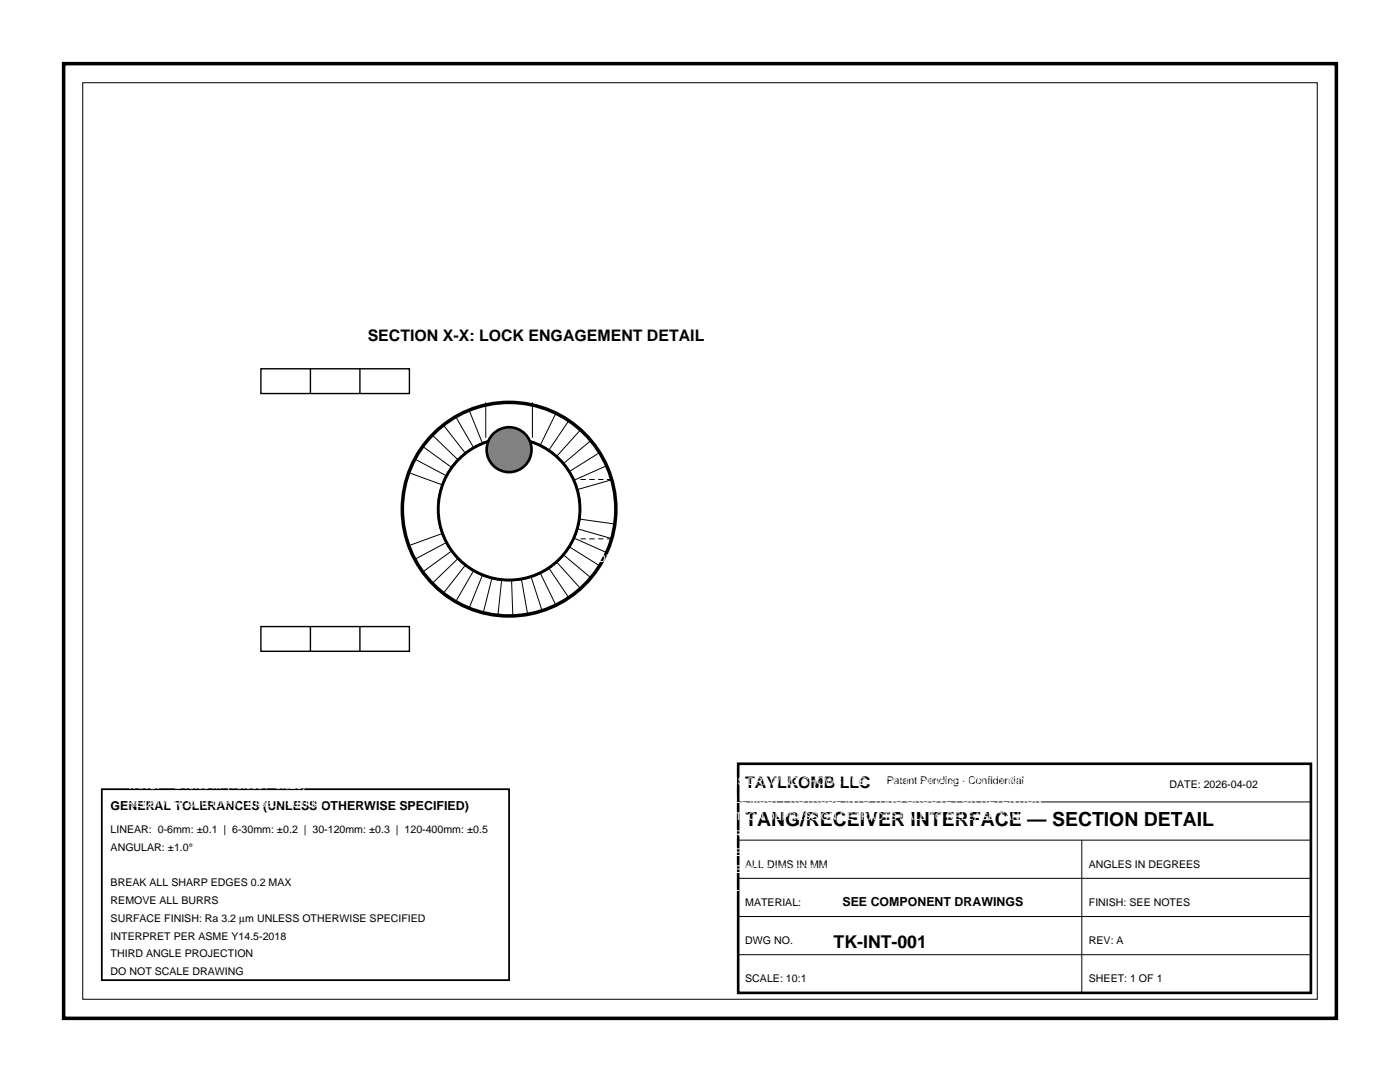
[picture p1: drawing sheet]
<svg xmlns="http://www.w3.org/2000/svg" width="279mm" height="216mm" viewBox="0 0 279 216" stroke-linecap="round" stroke-linejoin="round" font-family="sans-serif">
<defs><g id="words">
<text font-size="3.9" x="148.7" y="164.8">TANG/RECEIVER INTERFACE — SECTION DETAIL</text>
<text font-size="3.5" x="166.4" y="189.1">TK-INT-001</text>
<g font-size="3.2">
<text x="73.4" y="67.9">SECTION X-X: LOCK ENGAGEMENT DETAIL</text>
<text x="148.7" y="157.2">TAYLKOMB LLC</text>
</g>
<g font-size="2.5">
<text x="22.1" y="161.7">GENERAL TOLERANCES (UNLESS OTHERWISE SPECIFIED)</text>
<text x="168.1" y="180.8">SEE COMPONENT DRAWINGS</text>
</g>
<g font-size="2.1" fill="#fff">
<text x="119.4" y="112.2">DIAMETRAL CLEARANCE:</text>
<text x="25.4" y="157.5">TANG:</text>
<text x="25.4" y="161">RECEIVER: Ø10.10 H7 (+0.030 / +0.000)</text>
<text x="34.8" y="157.5">Ø10.00 h7 (+0.000 / -0.020)</text>
<text x="141.5" y="156.6">1. THIS DRAWING SHOWS THE LOCKED ENGAGEMENT CONDITION</text>
<text x="141.5" y="160.2">2. BALL MUST PROTRUDE INTO TANG GROOVE FOR RETENTION</text>
<text x="25.4" y="164.5">MIN CLEARANCE: 0.100mm</text>
<text x="141.5" y="163.7">3. BUTTON DEPRESSION RETRACTS BALL TO RELEASE TANG</text>
<text x="141.5" y="167.2">4. SPRING MAINTAINS BALL IN ENGAGED POSITION</text>
<text x="25.4" y="168.1">MAX CLEARANCE: 0.150mm</text>
<text x="25.4" y="171.6">FIT TYPE: CLEARANCE FIT (SLIDING)</text>
<text x="141.5" y="170.7">5. SEE DWG-001 FOR TANG DETAIL, DWG-002 FOR RECEIVER</text>
<text x="25.4" y="178.6">BALL BORE: Ø3.30 (BALL Ø3.175 = 0.125mm clearance)</text>
<text x="141.5" y="174.3">6. SEE DWG-003 FOR BUTTON/DETENT ASSEMBLY</text>
<text x="141.5" y="177.8">7. ALL INTERFACE DIMENSIONS ARE CTF — 100% INSPECTION</text>
<text x="25.4" y="182.2">BUTTON BORE: Ø4.20 (BUTTON Ø4.00 = 0.20mm clearance)</text>
</g>
<g font-size="2.1">
<text x="177" y="156.5">Patent Pending · Confidential</text>
<text x="233.4" y="157.2">DATE: 2026-04-02</text>
<text x="22.1" y="166.3">LINEAR: 0-6mm: ±0.1 | 6-30mm: ±0.2 | 30-120mm: ±0.3 | 120-400mm: ±0.5</text>
<text x="22.1" y="169.8">ANGULAR: ±1.0°</text>
<text x="148.7" y="173.1">ALL DIMS IN MM</text>
<text x="217.3" y="173.1">ANGLES IN DEGREES</text>
<text x="22.1" y="176.9">BREAK ALL SHARP EDGES 0.2 MAX</text>
<text x="22.1" y="180.4">REMOVE ALL BURRS</text>
<text x="22.1" y="183.9">SURFACE FINISH: Ra 3.2 µm UNLESS OTHERWISE SPECIFIED</text>
<text x="148.7" y="180.8">MATERIAL:</text>
<text x="217.3" y="180.8">FINISH: SEE NOTES</text>
<text x="22.1" y="187.5">INTERPRET PER ASME Y14.5-2018</text>
<text x="22.1" y="191">THIRD ANGLE PROJECTION</text>
<text x="148.7" y="188.4">DWG NO.</text>
<text x="217.3" y="188.4">REV: A</text>
<text x="22.1" y="194.5">DO NOT SCALE DRAWING</text>
<text x="148.7" y="196">SCALE: 10:1</text>
<text x="217.3" y="196">SHEET: 1 OF 1</text>
</g>
</g></defs>
<g fill="none" stroke="#000" stroke-width=".71" stroke-linecap="butt">
<path d="M12.7 12.7h254v190.5h-254z"/>
<circle cx="101.6" cy="101.6" r="21.3"/>
</g>
<path d="M16.5 16.5h246.4v182.9h-246.4zM147.3 175.3h114.3M147.3 167.6h114.3M147.3 160h114.3M215.9 167.6v30.5M147.3 190.5h114.3M147.3 182.9h114.3" fill="none" stroke="#000" stroke-width=".2"/>
<g fill="none" stroke="#000" stroke-width=".53">
<path d="M147.3 152.4h114.3v45.7h-114.3z"/>
<circle cx="101.6" cy="101.6" r="14.1"/>
</g>
<g fill="none" stroke="#000" stroke-width=".35">
<path d="M20.3 157.5h81.3v38.1h-81.3z"/>
<circle cx="101.6" cy="101.6" r="14.3"/>
</g>
<circle cx="101.6" cy="89.7" r="4.5" fill="#808080" stroke="#000" stroke-width=".53"/>
<g fill="none" stroke="#000" stroke-width=".2">
<path d="M81.6 94.3l6.6 2.4M82.8 91.6l6.2 3.3M84.4 89.1l5.7 4.1M86.3 86.8l5 4.9M88.5 84.8l4.3 5.6M90.9 83.1l3.6 6.2M93.6 81.8l2.7 6.6M96.9 80.3v7M106.3 80.3v7M110.9 82.4l-3.1 6.4M113.5 83.9l-3.9 5.9M115.9 85.8l-4.8 5.2"/>
<path d="M117.9 87.9l-5.4 4.5M119.7 90.3l-6 3.7M121.1 92.9l-6.5 2.9M122.1 95.7l-6.8 2M88.2 106.5l-6.6 2.4M89 108.3l-6.2 3.3M90.1 110l-5.7 4.1M91.3 111.5l-5 4.9M92.8 112.8l-4.3 5.6M94.5 113.9l-3.6 6.2M96.3 114.8l-2.7 6.6M98.2 115.4l-1.8 6.9"/>
<path d="M100.1 115.8l-.7 7M102.1 115.8l.2 7.1M104.1 115.6l1.2 7M106 115.2l2.2 6.7M107.8 114.4l3.1 6.4M109.6 113.4l3.9 5.9M111.1 112.2l4.8 5.2M112.5 110.8l5.4 4.5M113.7 109.2l6 3.7M114.6 107.4l6.5 2.9M115.3 105.5l6.8 2M115.7 103.6l7 1"/>
</g>
<path d="M115.9 95.7h7M115.9 107.5h7" fill="none" stroke="#000" stroke-width=".2" stroke-dasharray="1.1 .7" stroke-linecap="butt"/>
<path d="M52.1 73.6h29.6v4.9h-29.6zM61.9 73.6v4.9M71.8 73.6v4.9M52.1 125h29.6v5h-29.6zM61.9 125v5M71.8 125v5" fill="none" stroke="#000" stroke-width=".28"/>
<use href="#words"/>
</svg>
